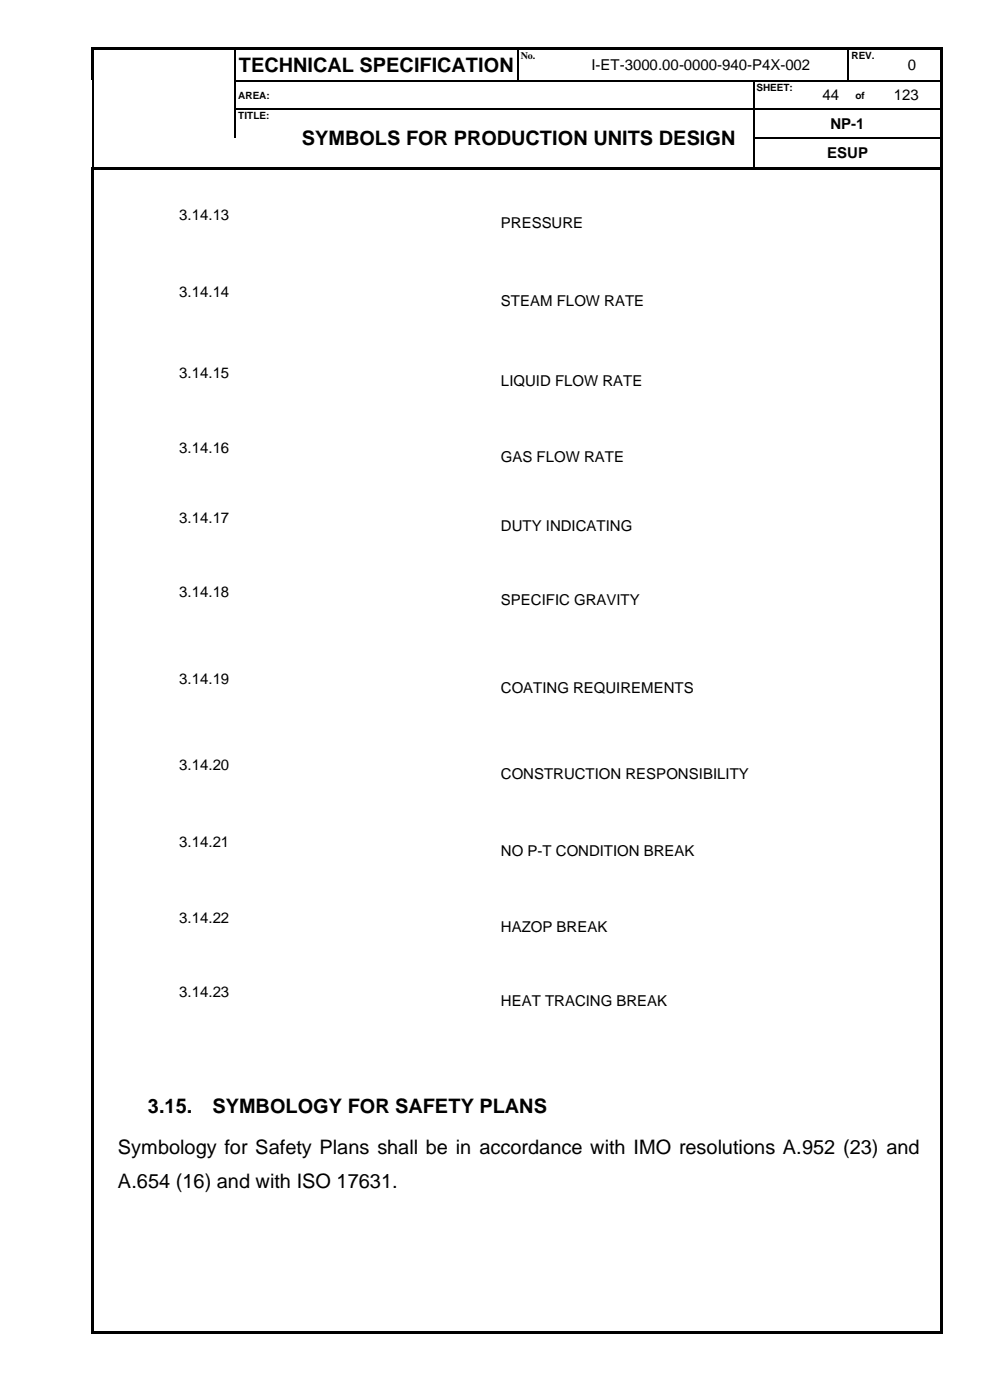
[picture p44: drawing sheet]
<svg xmlns="http://www.w3.org/2000/svg" width="210mm" height="297mm" viewBox="0 0 210 297" stroke-linecap="round" stroke-linejoin="round" font-family="sans-serif">
<defs><g id="words">
<g font-size="4.2">
<text x="50.6" y="15.3">TECHNICAL SPECIFICATION</text>
<text x="64" y="30.9">SYMBOLS FOR PRODUCTION UNITS DESIGN</text>
<text x="31.4" y="236.1">3.15.</text>
<text x="45" y="236.1">SYMBOLOGY FOR SAFETY PLANS</text>
<text x="25" y="244.8">Symbology for Safety Plans shall be in accordance with IMO resolutions A.952 (23) and</text>
<text x="25" y="252.1">A.654 (16) and with ISO 17631.</text>
</g>
<g font-size="3.2">
<text x="125.5" y="14.9">I-ET-3000.00-0000-940-P4X-002</text>
<text x="192.6" y="14.9">0</text>
<text x="174.5" y="21.3">44</text>
<text x="189.6" y="21.3">123</text>
<text x="176.2" y="27.3">NP-1</text>
<text x="175.5" y="33.6">ESUP</text>
<text x="38" y="46.6">3.14.13</text>
<text x="106.3" y="48.4">PRESSURE</text>
<text x="38" y="63.1">3.14.14</text>
<text x="106.3" y="64.9">STEAM FLOW RATE</text>
<text x="38" y="80.2">3.14.15</text>
<text x="106.3" y="82">LIQUID FLOW RATE</text>
<text x="38" y="96.2">3.14.16</text>
<text x="106.3" y="98">GAS FLOW RATE</text>
<text x="38" y="110.9">3.14.17</text>
<text x="106.3" y="112.7">DUTY INDICATING</text>
<text x="38" y="126.6">3.14.18</text>
<text x="106.3" y="128.5">SPECIFIC GRAVITY</text>
<text x="38" y="145.2">3.14.19</text>
<text x="106.3" y="147">COATING REQUIREMENTS</text>
<text x="38" y="163.5">3.14.20</text>
<text x="106.3" y="165.3">CONSTRUCTION RESPONSIBILITY</text>
<text x="38" y="179.8">3.14.21</text>
<text x="106.3" y="181.6">NO P-T CONDITION BREAK</text>
<text x="38" y="195.9">3.14.22</text>
<text x="106.3" y="197.7">HAZOP BREAK</text>
<text x="38" y="211.6">3.14.23</text>
<text x="106.3" y="213.4">HEAT TRACING BREAK</text>
</g>
<g font-size="2.1">
<text x="110.5" y="12.5">No.</text>
<text x="180.6" y="12.5">REV.</text>
<text x="50.6" y="20.9">AREA:</text>
<text x="160.5" y="19.3">SHEET:</text>
<text x="181.5" y="20.9">of</text>
<text x="50.6" y="25.2">TITLE:</text>
</g>
</g></defs>
<g fill="#000">
<path d="M19.3 10h.6v.5h-.6z" fill-rule="evenodd"/>
<path d="M19.3 10h.6v.5h-.6z" fill-rule="evenodd"/>
<path d="M19.3 10.5h.6v6.5h-.6z" fill-rule="evenodd"/>
<path d="M19.6 17h.3v.3h-.3z" fill-rule="evenodd"/>
<path d="M19.9 10h29.9v.5h-29.9z" fill-rule="evenodd"/>
<path d="M49.8 10.5h.2z" fill-rule="evenodd"/>
<path d="M49.8 10h.5v.5h-.5z" fill-rule="evenodd"/>
<path d="M49.8 17h.2v.3h-.2z" fill-rule="evenodd"/>
<path d="M50.3 10h59.5v.5h-59.5z" fill-rule="evenodd"/>
<path d="M109.8 10.5h.3z" fill-rule="evenodd"/>
<path d="M109.8 10h.5v.5h-.5z" fill-rule="evenodd"/>
<path d="M109.8 17h.3v.3h-.3z" fill-rule="evenodd"/>
<path d="M110.3 10h7.2v.5h-7.2z" fill-rule="evenodd"/>
<path d="M117.5 10h.5v.5h-.5z" fill-rule="evenodd"/>
<path d="M117.5 17h.2v.3h-.2z" fill-rule="evenodd"/>
<path d="M118 10h61.9v.5h-61.9z" fill-rule="evenodd"/>
<path d="M159.8 17h.3v.3h-.3z" fill-rule="evenodd"/>
<path d="M172.5 17h.3v.3h-.3z" fill-rule="evenodd"/>
<path d="M179.9 10.5h.2z" fill-rule="evenodd"/>
<path d="M179.9 10h.5v.5h-.5z" fill-rule="evenodd"/>
<path d="M179.9 17h.2v.3h-.2z" fill-rule="evenodd"/>
<path d="M180.1 17h.3v.3h-.3z" fill-rule="evenodd"/>
<path d="M180.4 10h7.1v.5h-7.1z" fill-rule="evenodd"/>
<path d="M185 17h.2v.3h-.2z" fill-rule="evenodd"/>
<path d="M187.5 10h.5v.5h-.5z" fill-rule="evenodd"/>
<path d="M187.5 17h.2v.3h-.2z" fill-rule="evenodd"/>
<path d="M188 10h11.6v.5h-11.6z" fill-rule="evenodd"/>
<path d="M199.6 10h.5v.5h-.5z" fill-rule="evenodd"/>
<path d="M199.6 10h.5v.5h-.5z" fill-rule="evenodd"/>
<path d="M199.6 10.5h.5v6.5h-.5z" fill-rule="evenodd"/>
<path d="M199.6 17h.5v.3h-.5z" fill-rule="evenodd"/>
<path d="M19.5 35.4h.5v.6h-.5z" fill-rule="evenodd"/>
<path d="M19.5 35.4h.5v.5h-.5z" fill-rule="evenodd"/>
<path d="M19.6 23h.3v.2h-.3z" fill-rule="evenodd"/>
<path d="M19.6 29.2h.3v.3h-.3z" fill-rule="evenodd"/>
<path d="M20 35.4h.5v.5h-.5z" fill-rule="evenodd"/>
<path d="M20.5 35.4h29.4v.5h-29.4z" fill-rule="evenodd"/>
<path d="M49.8 23h.2v.2h-.2z" fill-rule="evenodd"/>
<path d="M49.9 35.4h.5v.5h-.5z" fill-rule="evenodd"/>
<path d="M50.4 35.4h9.8v.5h-9.8z" fill-rule="evenodd"/>
<path d="M60.2 23h.3v.2h-.3z" fill-rule="evenodd"/>
<path d="M60.2 35.4h.6v.5h-.6z" fill-rule="evenodd"/>
<path d="M60.8 35.4h99v.5h-99z" fill-rule="evenodd"/>
<path d="M159.8 23h.3v.2h-.3z" fill-rule="evenodd"/>
<path d="M159.8 29.2h.3v.3h-.3z" fill-rule="evenodd"/>
<path d="M159.8 35.4h.6v.5h-.6z" fill-rule="evenodd"/>
<path d="M160.4 35.4h39.2v.5h-39.2z" fill-rule="evenodd"/>
<path d="M172.5 23h.3v.2h-.3z" fill-rule="evenodd"/>
<path d="M180 23h.2v.2h-.2z" fill-rule="evenodd"/>
<path d="M185 23h.2v.2h-.2z" fill-rule="evenodd"/>
<path d="M199.6 17.3h.5v5.7h-.5z" fill-rule="evenodd"/>
<path d="M199.6 23h.5v.2h-.5z" fill-rule="evenodd"/>
<path d="M199.6 23.2h.5v6h-.5z" fill-rule="evenodd"/>
<path d="M199.6 29.2h.5v.3h-.5z" fill-rule="evenodd"/>
<path d="M199.6 29.5h.5v5.9h-.5z" fill-rule="evenodd"/>
<path d="M199.6 35.4h.5v.6h-.5z" fill-rule="evenodd"/>
<path d="M19.5 36h.5v246.5h-.5z" fill-rule="evenodd"/>
<path d="M19.5 282.5h.5v.5h-.5z" fill-rule="evenodd"/>
<path d="M19.5 282.5h.5v.5h-.5z" fill-rule="evenodd"/>
<path d="M20 282.5h179.6v.5h-179.6z" fill-rule="evenodd"/>
<path d="M199.6 36h.5v246.5h-.5z" fill-rule="evenodd"/>
<path d="M199.6 282.5h.5v.5h-.5z" fill-rule="evenodd"/>
<path d="M199.6 282.5h.5v.5h-.5z" fill-rule="evenodd"/>
</g>
<g fill="none" stroke="#000" stroke-width=".25">
<path d="M19.7 17.3v5.7M49.9 10.5v6.5M49.9 17.3v5.7M50 17.1h59.8M110 10.5v6.5M110.1 17.1h7.4M117.7 17.1h42.1M160 17.3v5.7M160.1 17.1h12.4M172.8 17.1h7.1M180 10.5v6.5M180.4 17.1h4.6"/>
<path d="M185.2 17.1h2.3M187.7 17.1h11.9M19.7 23.2v6M19.7 29.5v5.9M49.9 23.2v6M50 23.1h10.2M60.5 23.1h99.3M160 23.2v6M160 29.5v5.9M160.1 23.1h12.4M160.1 29.3h39.5M172.8 23.1h7.2"/>
<path d="M180.2 23.1h4.8M185.2 23.1h14.4"/>
</g>
<use href="#words"/>
</svg>
